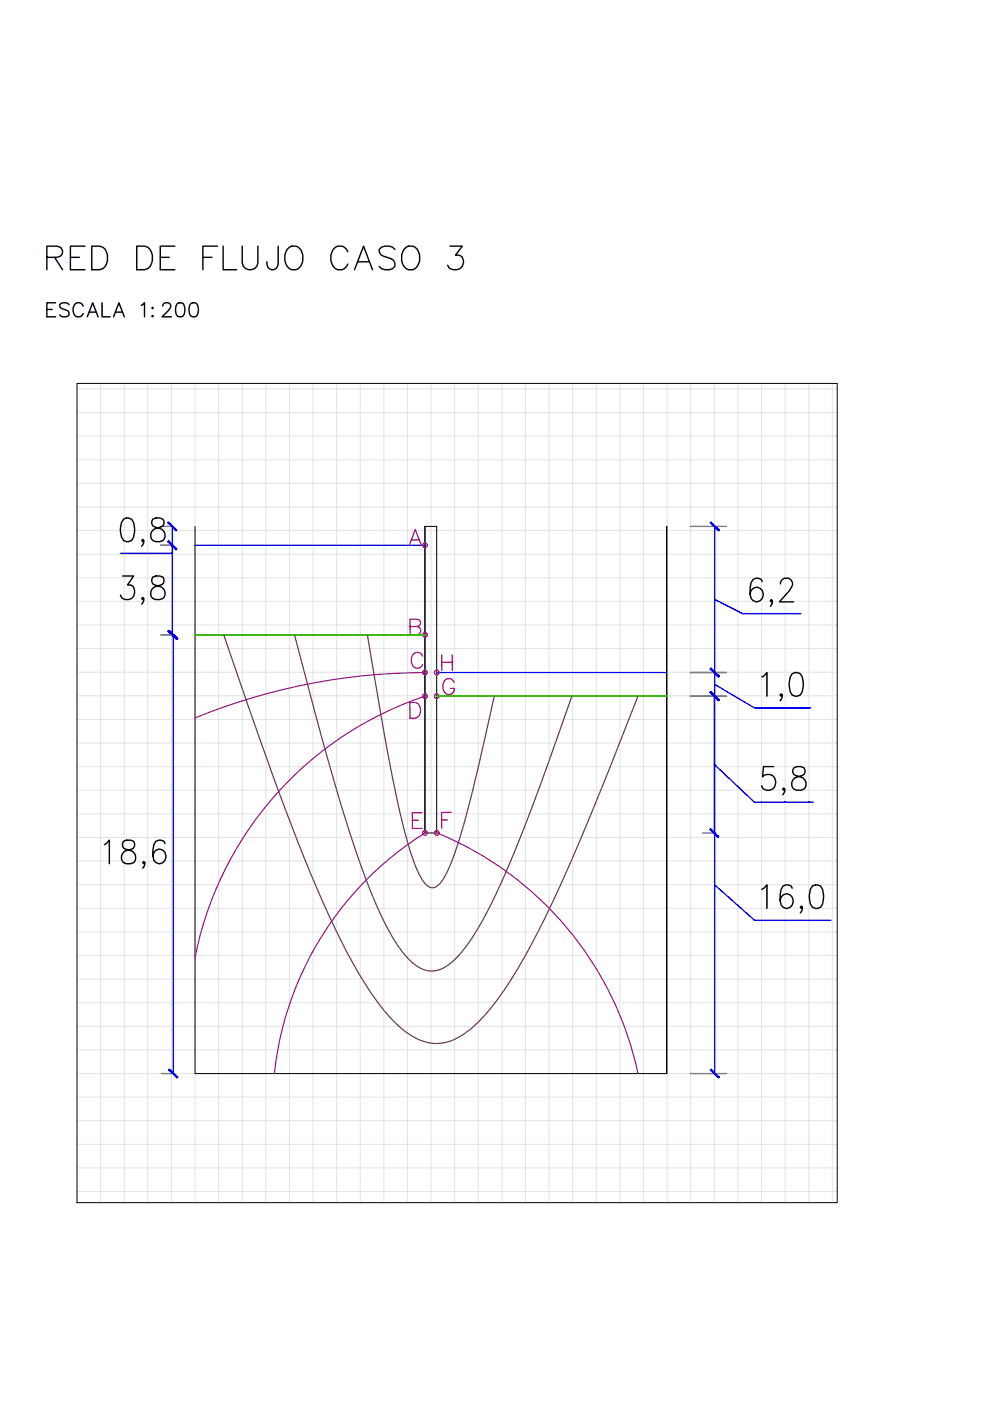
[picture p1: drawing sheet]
<svg xmlns="http://www.w3.org/2000/svg" width="210mm" height="297mm" viewBox="0 0 210 297" stroke-linecap="round" stroke-linejoin="round" font-family="sans-serif">
<defs><g id="words">
<text font-size="10.1" fill="#00f" x="24.3" y="117.1">0,8</text>
<g font-size="10.1">
<text x="24.3" y="129.5">3,8</text>
<text x="20.8" y="185.2">18,6</text>
</g>
<text font-size="9.3" x="8.8" y="58.6">RED DE FLUJO CASO 3</text>
<text font-size="6.6" x="8.8" y="68.4">ESCALA 1:200</text>
</g></defs>
<!-- layer: PDF_Geometry -->
<g fill="none" stroke="#e3e3e3" stroke-width=".21">
<path d="M16.3 82.5h161.2M16.3 87.5h161.2M16.3 92.5h161.2M16.3 97.5h161.2M21.3 81.3v173.7M26.3 81.3v173.7M31.3 81.3v173.7M36.4 81.3v173.7M41.3 81.3v173.7M46.3 81.3v173.7M51.4 81.3v173.7M56.4 81.3v173.7"/>
<path d="M61.4 81.3v173.7M66.4 81.3v173.7M71.4 81.3v173.7M76.4 81.3v173.7M81.4 81.3v173.7M86.4 81.3v173.7M91.4 81.3v173.7M96.4 81.3v173.7M101.4 81.3v173.7M106.4 81.3v173.7M111.4 81.3v173.7M116.4 81.3v173.7"/>
<path d="M121.4 81.3v173.7M126.4 81.3v173.7M131.4 81.3v173.7M136.4 81.3v173.7M141.4 81.3v173.7M146.4 81.3v173.7M151.5 81.3v173.7M156.4 81.3v173.7M161.5 81.3v173.7M166.5 81.3v173.7M171.5 81.3v173.7M176.5 81.3v173.7"/>
<path d="M16.3 102.5h161.2M16.3 107.5h161.2M16.3 112.5h161.2M16.3 117.5h161.2M16.3 122.5h161.2M16.3 127.5h161.2M16.3 132.5h161.2M16.3 137.5h161.2M16.3 142.5h161.2M16.3 147.5h161.2M16.3 152.5h161.2M16.3 157.5h161.2"/>
<path d="M16.3 162.6h161.2M16.3 167.5h161.2M16.3 172.6h161.2M16.3 177.6h161.2M16.3 182.6h161.2M16.3 187.6h161.2M16.3 192.6h161.2M16.3 197.6h161.2M16.3 202.6h161.2M16.3 207.6h161.2M16.3 212.6h161.2M16.3 217.6h161.2"/>
<path d="M16.3 222.6h161.2M16.3 227.6h161.2M16.3 232.6h161.2M16.3 237.6h161.2M16.3 242.6h161.2M16.3 247.6h161.2M16.3 252.6h161.2"/>
</g>
<!-- layer: L-2 Trabajo Civil -->
<path d="M16.3 81.3h161.2v173.7h-161.2zM41.3 111.6v116h100.1M90.1 111.6h2.5v65h-2.5zM90.1 111.6v65" fill="none" stroke="#000" stroke-width=".21"/>
<!-- layer: Trabajo -->
<g fill="none" stroke="#000" stroke-width=".3">
<path d="M141.4 111.6v116M161.6 123.3a1.24 1.24 0 0 0-1.9-.5 4.9 4.9 0 0 0-.5 4.1 1.45 1.45 0 0 0 2.1 .4 1.45 1.45 0 0 0 .3-2.1 1.37 1.37 0 0 0-1.6-.7 1.37 1.37 0 0 0-1 1.4M163.8 127.4l-.3 .2-.2-.2 .2-.3a1 1 0 0 1-.2 1.5M165.5 123.8a1.25 1.25 0 0 1 .8-1.2h.9a1.27 1.27 0 0 1 .6 1.9l-.4 .7-2.1 2.4h3M161.5 143.5l.5-.2 .6-.7v5M165.8 147.4l-.2 .2-.2-.2 .2-.3a1 1 0 0 1-.2 1.5M168 142.8a1.37 1.37 0 0 1 2.1 .7 4.6 4.6 0 0 1-.4 3.9 1.37 1.37 0 0 1-2.2-.7 4.6 4.6 0 0 1 .5-3.9zM164 162.5h-2.1l-.2 2.2a1.62 1.62 0 0 1 1.9-.3 1.62 1.62 0 0 1 .9 1.7 1.55 1.55 0 0 1-1.3 1.5 1.55 1.55 0 0 1-1.7-1M166.4 167.3l-.2 .2-.2-.2 .2-.2a1 1 0 0 1-.2 1.4M168.3 162.8a1.02 1.02 0 0 0 .4 1.6l.9 .3a1.48 1.48 0 0 1 1.3 1.8 1.48 1.48 0 0 1-1.9 1 1.44 1.44 0 0 1-1.2-1.5 1.44 1.44 0 0 1 1.4-1.3l.8-.3a1.04 1.04 0 0 0 .5-1.6l-.7-.3h-.8zM161.5 188.6l1.1-1v5M168 188.3a1.26 1.26 0 0 0-2-.5 5 5 0 0 0-.4 4.1 1.44 1.44 0 0 0 2.1 .4 1.44 1.44 0 0 0 .3-2.1 1.36 1.36 0 0 0-1.6-.7 1.36 1.36 0 0 0-1 1.4"/>
<path d="M170.1 192.4l-.2 .2-.2-.2 .2-.3a1 1 0 0 1-.2 1.5M172.3 187.8a1.4 1.4 0 0 1 2.1 .8 4.5 4.5 0 0 1-.4 3.8 1.39 1.39 0 0 1-2.2-.7 4.5 4.5 0 0 1 .5-3.9z"/>
</g>
<!-- layer: agua -->
<path d="M41.3 115.6h48.8M92.6 142.6h48.8" fill="none" stroke="#003fff" stroke-width=".25"/>
<!-- layer: punto -->
<g fill="none" stroke="#f00" stroke-width=".25">
<path d="M88.8 114.5h-1.5M89.3 115.6l-1.3-3.3-1.2 3.3M88.4 132.8a.88 .88 0 0 1 .8 .9 .88 .88 0 0 1-.8 .9h-1.4l-.1-3.3h1.5l.4 .1a.77 .77 0 0 1 0 1.3l-1.8 .2M89.6 139.1a1.22 1.22 0 0 0-1.4-.8 1.22 1.22 0 0 0-1 1.3 1.46 1.46 0 0 0 .3 1.6 1.46 1.46 0 0 0 1.6 .3l.5-.6M93.6 138.8l.1 3.4M95.9 138.8v3.4M86.9 148.9h1.1a1.79 1.79 0 0 1 1.2 1.7 1.79 1.79 0 0 1-1.2 1.7h-1.1zM95.9 140.4h-2.2M96.3 144.7a1.23 1.23 0 0 0-1.4-.8 1.23 1.23 0 0 0-1 1.3 1.46 1.46 0 0 0 .3 1.6 1.46 1.46 0 0 0 1.6 .3l.5-.7v-.5l-.8 .1M88.7 173.9h-1.3M89.5 172.3h-2.1v3.4l2.1-.1M93.6 173.8h1.3"/>
<path d="M95.7 172.2h-2.1v3.4"/>
<circle cx="90.1" cy="115.6" r=".5"/>
<circle cx="90.1" cy="134.6" r=".5"/>
<circle cx="90.1" cy="142.6" r=".5"/>
<circle cx="90.1" cy="147.6" r=".5"/>
<circle cx="92.6" cy="142.6" r=".5"/>
<circle cx="92.6" cy="147.6" r=".5"/>
<circle cx="90.1" cy="176.6" r=".5"/>
<circle cx="92.6" cy="176.6" r=".5"/>
</g>
<!-- layer: suelo -->
<path d="M41.3 134.6h48.8zM92.6 147.6h48.8z" fill="none" stroke="#2eb800" stroke-width=".25"/>
<!-- layer: np -->
<path d="M47.4 134.6a784.4 784.4 0 0 0 18.6 51 141.6 141.6 0 0 0 13.4 26 25.2 25.2 0 0 0 9.5 8.9 9.3 9.3 0 0 0 9.7-1.4 39.8 39.8 0 0 0 9.7-11.4 213.9 213.9 0 0 0 15.6-31.6l11.4-28.5M62.4 134.6l1.7 6.3a472.7 472.7 0 0 0 13.3 45 60.8 60.8 0 0 0 8.3 16.3 8.2 8.2 0 0 0 5.9 3.7 8.2 8.2 0 0 0 5.6-3.3 67.9 67.9 0 0 0 9.8-17.2l6.1-15 8.1-22.8M77.9 134.6a530.5 530.5 0 0 0 7.7 41.1 37.4 37.4 0 0 0 4.1 11 2.23 2.23 0 0 0 2.7 1.4l.2-.2a11.1 11.1 0 0 0 3.1-5 148.4 148.4 0 0 0 5.9-20.9l3.2-14.4" fill="none" stroke="#723947" stroke-width=".25"/>
<!-- layer: equi -->
<path d="M90.1 142.6a129.3 129.3 0 0 0-48.8 9.6M90.1 147.6a73.4 73.4 0 0 0-48.8 55.4M90.1 176.6a68.8 68.8 0 0 0-31.9 51M92.6 176.6a71.1 71.1 0 0 1 42.7 51" fill="none" stroke="#8a00b8" stroke-width=".25"/>
<!-- layer: Trabajo -->
<path d="M146.4 111.6h7.6M34 134.6h2.8M146.4 142.6h7.6M146.4 147.6h7.6M149 147.5h2.5M149 176.6h2.5M34.3 227.6h2.5M146.4 227.6h7.6" fill="none" stroke="#808080" stroke-width=".3"/>
<path d="M36.5 115.6v19M151.5 111.6v116M36.8 134.6v93M151.5 127.1l6 3h12.3M151.5 147.5v29.1M151.5 145.1l8.5 5h11.9M151.5 162.1l8.4 7.9h12.6M151.5 187.6l8.5 7.5h16.2" fill="none" stroke="#00f" stroke-width=".3"/>
<!-- layer: 1 -->
<g fill="#00f" stroke="#00f" stroke-width=".21">
<path d="M35.8 133.6l-.2 .2 1.9 1.6zM35.6 133.8l1.9 1.6-.2 .2z"/>
<path d="M35.8 133.8l1.7 1.8 .2-.2zM35.8 133.8l.2-.2 1.7 1.8z"/>
<path d="M36 226.6l-.2 .2 1.9 1.6zM35.8 226.8l1.9 1.6-.2 .2z"/>
<path d="M150.6 110.8l1.7 1.8 .2-.2zM150.6 110.8l.2-.2 1.7 1.8z"/>
<path d="M150.8 141.6l-.2 .2 1.9 1.6zM150.6 141.8l1.9 1.6-.2 .2z"/>
<path d="M150.6 141.8l1.7 1.8 .2-.2zM150.6 141.8l.2-.2 1.7 1.8z"/>
<path d="M150.8 146.6l-.2 .2 1.9 1.6zM150.6 146.8l1.9 1.6-.2 .2z"/>
<path d="M150.6 146.8l1.7 1.8 .2-.2zM150.6 146.8l.2-.2 1.7 1.8z"/>
<path d="M150.8 226.6l-.2 .2 1.9 1.6zM150.6 226.8l1.9 1.6-.2 .2z"/>
<path d="M150.5 146.7l1.7 1.8 .2-.2zM150.5 146.7l.2-.1 1.7 1.7z"/>
<path d="M150.7 175.6l-.2 .2 1.9 1.6zM150.5 175.8l1.9 1.6-.2 .2z"/>
</g>
<use href="#words"/>
</svg>
